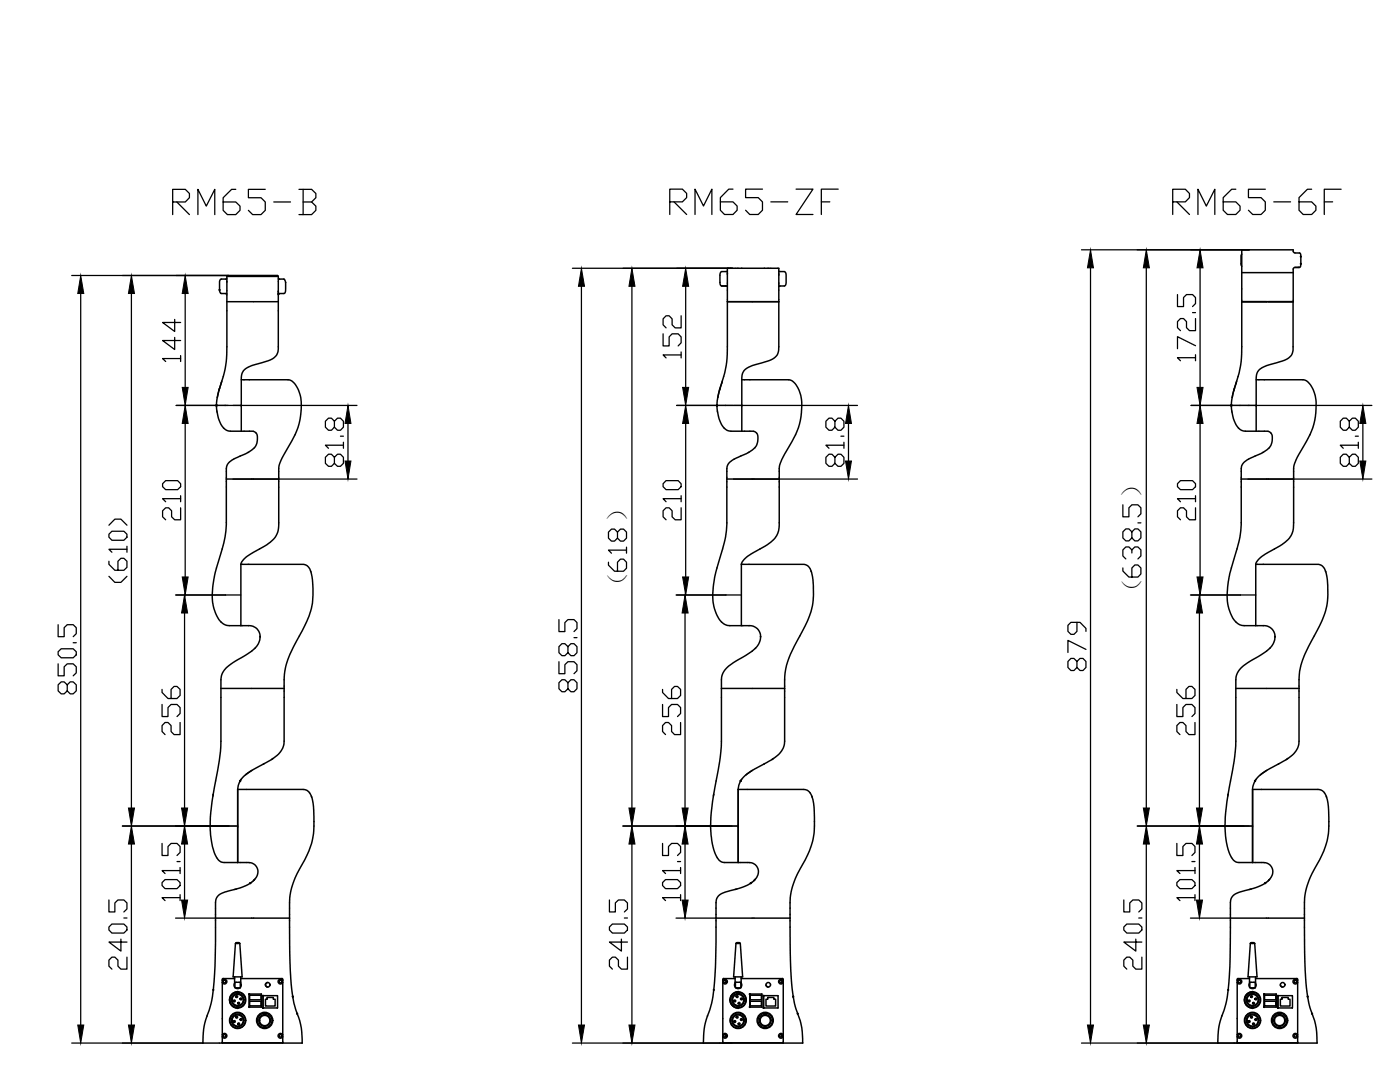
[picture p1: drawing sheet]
<svg xmlns="http://www.w3.org/2000/svg" width="279mm" height="216mm" viewBox="0 0 279 216" stroke-linecap="round" stroke-linejoin="round" font-family="sans-serif">
<defs><g id="words">
<text font-size="9.3" x="132.6" y="44.1">RM65-ZF</text>
<g font-size="8.8">
<text x="33.5" y="44.1">RM65-B</text>
<text x="233.2" y="44.1">RM65-6F</text>
</g>
<g font-size="5.2">
<text x="227.7" y="99.5" transform="rotate(-90 227.7 99.5)">）</text>
<text x="125" y="104.4" transform="rotate(-90 125 104.4)">）</text>
<text x="125" y="119.1" transform="rotate(-90 125 119.1)">（</text>
<text x="227.7" y="120.3" transform="rotate(-90 227.7 120.3)">（</text>
</g>
</g></defs>
<g fill="none" stroke="#000" stroke-width=".3">
<path d="M44 58.5l1.3 .1M45.3 55.6l-1.2 .1-.2 .2-.1 2 .2 .6M45.4 55.2l.1-.2h9.9l.1 .2h-10.2v14a19.5 19.5 0 0 1-1.1 7.2M55.4 55l.1 .2v14a2.52 2.52 0 0 1-2.1 2.8l-.6 .2a9.6 9.6 0 0 0-3.9 1.5 3.3 3.3 0 0 0-.7 2.6v4.4M55.5 55.6l1.2 .1 .3 .7v1.4l-.2 .7-1.3 .1v-.2M55.6 58.6v.1M144.1 57.1h.8M144.9 57.1l.3 .1M145.2 54.4v.3M145.2 54.1l-1.2 .1-.2 .2-.1 1.9a.55 .55 0 0 0 .4 .8M155.4 54.1l1.3 .2 .2 .6-.1 2-.3 .2-1.1 .1M247.8 50.7l-.1 .4v1.7l.1 .3"/>
<path d="M247.8 54.4h10.3M258.1 54.4v5.8M258.4 53.4l-.3 .1v.9M258.4 50.5l-.3-.2v-.5h-10.3v19.4a19.5 19.5 0 0 1-1.1 7.2M258.4 50.5h.7a.5 .5 0 0 1 .5 .2 .5 .5 0 0 1 0 .5v1.8l-.3 .4M258.4 53.4h.9zM43.4 79.3l-.2 1.4 .1 1.5a4.7 4.7 0 0 0 1.9 3.7l.8 .1h3.8a1.42 1.42 0 0 1 1.3 .4M43.8 77.5l-.4 1.8M44.2 76.4l-.5 1.5M44.3 76.1l-.9 3.2M45.3 60.2h10.2M48.2 75.8h9.3a2.71 2.71 0 0 1 2.1 2.1 12.3 12.3 0 0 1-1.4 10.2l-1.9 3.2-.6 1.6-.1 11.4a4.7 4.7 0 0 1-2.8 4.7 12.4 12.4 0 0 0-4.4 2.9l-.3 .7"/>
<path d="M143.3 79.3l-.2 1.4 .1 1.5a4.7 4.7 0 0 0 1.9 3.7l.8 .1h3.8a1.4 1.4 0 0 1 1.3 .4M143.7 77.5l-.4 1.8M144.1 76.4l-.5 1.5M144.1 76.1l-.8 3.2M145.2 60.2h10.2zM148 75.8h9.4a2.71 2.71 0 0 1 2.1 2.1 12.6 12.6 0 0 1-1.4 10.2l-2.1 3.6-.4 1.2-.1 11.4a4.7 4.7 0 0 1-2.8 4.7 12.4 12.4 0 0 0-4.4 2.9l-.3 .7M155.4 60.2v-6.7h-10.2v15.7a19.5 19.5 0 0 1-1.2 7.2M155.4 60.2v9a2.52 2.52 0 0 1-2.1 2.8l-.6 .2a9.6 9.6 0 0 0-4 1.5 3.3 3.3 0 0 0-.7 2.6v4.4M245.9 79.3l-.2 1.4 .2 1.5a4.7 4.7 0 0 0 1.9 3.7l.7 .1h3.8a1.4 1.4 0 0 1 1.4 .4M246.4 77.5l-.5 1.8M246.7 76.4l-.4 1.5M246.8 76.1l-.9 3.2"/>
<path d="M250.7 75.8h9.3a2.71 2.71 0 0 1 2.1 2.1 12.6 12.6 0 0 1-1.4 10.2l-1.9 3.2-.6 1.6v11.4a4.7 4.7 0 0 1-2.9 4.7 12.4 12.4 0 0 0-4.4 2.9l-.3 .7M253.1 60.2h5M258.1 60.2h-10.3h10.3v9a2.48 2.48 0 0 1-2.2 2.8l-.6 .2a9.6 9.6 0 0 0-3.9 1.5 3.3 3.3 0 0 0-.7 2.6v4.4M45.2 95.6h10.4M48.2 81.1v4.9M51.1 86.4a2.82 2.82 0 0 1-1.6 3.9l-1.6 .7a4 4 0 0 0-2.7 2.2v11.1a21.6 21.6 0 0 1-1.4 7.1l-.6 1.9a14.2 14.2 0 0 0-.2 9.1 3.1 3.1 0 0 0 2.8 2.4h3.8a2.15 2.15 0 0 1 2.3 2.3v-.1a3.4 3.4 0 0 1-1.1 2.4M145.1 95.6h10.4M148 81.1v4.9M151 86.4a2.82 2.82 0 0 1-1.6 3.9l-1.6 .7a4 4 0 0 0-2.7 2.2v11.1a21.2 21.2 0 0 1-1.5 7.1l-.5 1.9a14.2 14.2 0 0 0-.2 9.1 3.1 3.1 0 0 0 2.7 2.4h3.9a2.15 2.15 0 0 1 2.3 2.3v-.1a3.4 3.4 0 0 1-1.1 2.4M247.7 95.6h10.5M250.7 81.1v4.9M253.7 86.4a2.82 2.82 0 0 1-1.7 3.9l-1.5 .7a4 4 0 0 0-2.7 2.2l-.1 11.1a21.2 21.2 0 0 1-1.4 7.1l-.6 1.9a14.6 14.6 0 0 0-.3 8.6 3.5 3.5 0 0 0 2.7 2.9h4a2.18 2.18 0 0 1 2.3 2.3v-.1a3.4 3.4 0 0 1-1 2.4"/>
<path d="M48.1 112.6h12.3a1.99 1.99 0 0 1 1.7 1.9 15.1 15.1 0 0 1-1.8 11.4 23.3 23.3 0 0 0-3.4 8l-.2 1.7v12.3a4.3 4.3 0 0 1-2.5 3.7M48.1 112.6v12.2M62 114v.1M148 112.6h12.3a1.99 1.99 0 0 1 1.7 1.9 15.3 15.3 0 0 1-1.9 11.4 23.8 23.8 0 0 0-3.4 8l-.1 1.7v12.3a4.3 4.3 0 0 1-2.5 3.7M148 112.6v12.2M161.9 114v.1M250.6 112.6h12.3a1.99 1.99 0 0 1 1.8 1.9 15.3 15.3 0 0 1-1.9 11.4 24.5 24.5 0 0 0-3.4 8l-.2 1.7v12.3a4.3 4.3 0 0 1-2.5 3.7M250.6 112.6v12.2M264.5 114l.1 .1M44.1 137.4v10.5a56.8 56.8 0 0 1-1.6 10.6M44.1 137.4h12.6M50.9 129.3l-2.1 1.6a11 11 0 0 0-4.3 3.2l-.4 1.3v2"/>
<path d="M144 137.4v10.5a56.8 56.8 0 0 1-1.6 10.6M144 137.4h12.6M150.8 129.3l-2.1 1.6a11 11 0 0 0-4.3 3.2l-.4 1v2.3M246.6 137.4v10.5a56.8 56.8 0 0 1-1.5 10.6M246.6 137.4h12.6M253.4 129.3l-2 1.6a11 11 0 0 0-4.3 3.2l-.4 1-.1 2.3M42.5 158.5l-.4 3.7-.1 3a15.3 15.3 0 0 0 1.2 5.9l.7 .7 .6 .3h4.7a1.94 1.94 0 0 1 2.2 1.1 1.94 1.94 0 0 1-.6 2.4l-.3 .2M42.5 158.5v.4M47.4 157.5h13.1a1.85 1.85 0 0 1 1.7 1.6M47.4 157.5v7.5M47.4 157.5v14.6M48.1 155.5l-.5 1.2-.2 .8"/>
<path d="M50.3 153.7l-1.3 .9M52.7 152.4a13 13 0 0 0-4.5 3l-.2 .3M54.5 151.3l-2 1.2M62.1 158.9a21.8 21.8 0 0 1 .6 5.1 15 15 0 0 1-2.9 9.4 14 14 0 0 0-2 6.7 142.6 142.6 0 0 0 .5 17.9l.1 .8M142.4 158.5l-.5 3.7-.1 3a16.8 16.8 0 0 0 1.3 5.9l.6 .7 .7 .3h4.7a1.94 1.94 0 0 1 2.1 1.1 1.94 1.94 0 0 1-.6 2.4l-.2 .2M142.4 158.5v.4M147.3 157.5h13.1a1.85 1.85 0 0 1 1.7 1.6M147.3 157.5v7.5M147.3 157.5v14.6M148 155.5l-.6 1.2-.1 .8M150.2 153.7l-1.3 .9M152.6 152.4a13 13 0 0 0-4.5 3l-.2 .3"/>
<path d="M154.4 151.3l-2 1.2M162 158.9a21.8 21.8 0 0 1 .5 5.1 15 15 0 0 1-2.8 9.4 14 14 0 0 0-2 6.7 142.6 142.6 0 0 0 .5 17.9l.1 .8M245.1 158.5l-.5 3.7-.1 3a16.8 16.8 0 0 0 1.3 5.9l.6 .7 .6 .3h4.8a1.94 1.94 0 0 1 2.1 1.1 1.94 1.94 0 0 1-.6 2.4l-.2 .2M245.1 158.5l-.1 .4M250 157.5h13a1.85 1.85 0 0 1 1.8 1.6M250 157.5v7.5M250 157.5v14.6M250.7 155.5l-.6 1.2-.1 .8M252.8 153.7l-1.3 .9M255.2 152.4a13 13 0 0 0-4.4 3l-.2 .3M257 151.3l-1.9 1.2M264.7 158.9a21.8 21.8 0 0 1 .5 5.1 15 15 0 0 1-2.9 9.4 14 14 0 0 0-2 6.7 142.6 142.6 0 0 0 .5 17.9l.2 .8"/>
<path d="M47.2 177.4l-1.3 .3a3.4 3.4 0 0 0-2.6 1.4l-.3 1a158.7 158.7 0 0 1-.4 17.4v.1a18.4 18.4 0 0 1-1.2 4.9l-.1 .2a13.3 13.3 0 0 0-.8 5.4h3.9v-12.7l.1-.2M49.9 176.2l-1.5 .8-1.6 .5M50.2 176.1l-.3 .1M50.8 175.5l-.9 .7M50.8 175.4l-.1 .3M147 177.4l-1.2 .3a3.4 3.4 0 0 0-2.6 1.4l-.3 1a158.7 158.7 0 0 1-.4 17.4v.1a18.4 18.4 0 0 1-1.2 4.9l-.1 .2a13.3 13.3 0 0 0-.8 5.4h3.9v-12.7l.1-.2M149.8 176.2l-1.5 .8-1.6 .5M149.9 176.2h-.1M150.1 176.1l-.3 .1M150.6 175.5l-.8 .7M150.7 175.4l-.2 .3M249.7 177.4l-1.3 .3a3.4 3.4 0 0 0-2.6 1.4l-.2 1a158.7 158.7 0 0 1-.5 17.4v.1a18.4 18.4 0 0 1-1.2 4.9v.2a13.3 13.3 0 0 0-.9 5.4h3.9v-12.7l.2-.2"/>
<path d="M252.5 176.2l-1.5 .8-1.6 .5M252.5 176.2h.1M252.7 176.1l-.2 .1M253.3 175.5l-.8 .7M253.4 175.4l-.2 .3M43 183.2h14.8M44.4 195.7a.48 .48 0 0 1 .7-.2 .48 .48 0 0 1 0 .7 .48 .48 0 0 1-.7-.2M44.6 195.3h2.2M46.8 194.9l.1 1.1M46.9 196.1a.73 .73 0 0 0 0 .9M46.9 196h1.1v1.1h-1.1zM46.9 197.1a.73 .73 0 0 0 1 0"/>
<path d="M47 188.3l-.5 6.6h1.8l-.4-6.6M47 188.3h.9M47 188.3l.2-.2h.5l.2 .2M47.1 198.3h.7M47.4 188.1v.2M47.4 197.9a1.6 1.6 0 0 0-1.6 1.6 1.6 1.6 0 0 0 1.6 1.6M48 196.1a.73 .73 0 0 1 0 .9M48 194.9v1.1M48 195.3h8.3M49.8 198.3v2.6h2.4M49.8 198.6h2.3v.9h-2.3zM49.8 199.8h2.3v.9h-2.3z"/>
<path d="M52.1 198.3l-2.3 .1M52.2 198.4v2.5M52.5 198.7v2.4M52.5 198.7h2.9v2.4h-2.9M53.3 199h1.2v.4h.4v1.3h-1.9v-1.3h.3zM53.4 196a.46 .46 0 0 0-.4 .5 .46 .46 0 0 0 .4 .5M56.3 195.2l.1 .2v12.7h3.9a16 16 0 0 0-1.4-7l-.5-2.3M56.4 195.7a.48 .48 0 0 0-.7-.2 .48 .48 0 0 0 0 .7 .48 .48 0 0 0 .7-.2M58.4 198.8l.1 .3M142.9 183.2h14.8M144.2 195.7a.48 .48 0 0 1 .8-.2 .48 .48 0 0 1 0 .7 .48 .48 0 0 1-.8-.2M144.4 195.3h2.3"/>
<path d="M146.7 194.9l.1 1.1M146.8 196.1a.73 .73 0 0 0 0 .9M146.8 196h1v1.1h-1zM146.8 197.1a.73 .73 0 0 0 1 0M146.9 188.3l-.5 6.6h1.8l-.5-6.6M146.9 188.3h.8M146.9 188.3l.2-.2h.5l.1 .2M147 198.3h.6M147.3 188.1v.2M147.3 197.9a1.6 1.6 0 0 0-1.6 1.6 1.6 1.6 0 0 0 1.6 1.6M147.9 196.1a.73 .73 0 0 1 0 .9M147.9 195.3h8.2"/>
<path d="M147.9 194.9l-.1 1.1M149.7 198.3l-.1 2.6h2.4M149.7 198.6h2.3v.9h-2.3zM149.7 199.8h2.3v.9h-2.3zM152 198.3l-2.3 .1M152.1 198.4v2.5M152.4 198.7v2.4M152.4 198.7h2.8l.1 2.4h-2.9M152.9 196.5v.2l.4 .3M153.2 199h1.2v.4h.4v1.3h-1.9v-1.3h.3zM156.1 195.2l.2 .2v12.7h3.9a15.5 15.5 0 0 0-1.4-7l-.5-2.3M156.3 195.7a.48 .48 0 0 0-.7-.2 .48 .48 0 0 0 0 .7 .48 .48 0 0 0 .7-.2"/>
<path d="M158.3 198.8v.3M245.6 183.2h14.7M246.9 195.7a.48 .48 0 0 1 .7-.2 .48 .48 0 0 1 0 .7 .48 .48 0 0 1-.7-.2M247.1 195.3h2.3M249.4 194.9v1.1M249.4 196.1a.73 .73 0 0 0 0 .9M249.4 196h1.1v1.1h-1.1zM249.5 197.1a.73 .73 0 0 0 .9 0M249.5 188.3l.2-.2h.6l.1 .2M249.5 188.3l-.4 6.6h1.8l-.5-6.6M249.5 188.3h.9M249.6 198.3h.7"/>
<path d="M250 188.1v.2M250 197.9a1.6 1.6 0 0 0-1.7 1.6 1.6 1.6 0 0 0 1.7 1.6M250.5 196.1a.73 .73 0 0 1 0 .9M250.6 195.3h8.2M250.6 194.9l-.1 1.1M252.3 198.3v.1M252.4 198.6h2.2v.9h-2.2zM252.4 199.8h2.2v.9h-2.2zM254.7 198.3v2.6h-2.4M254.7 198.4h-2.4v2.5M255 198.7h2.9M255 198.7v2.4"/>
<path d="M255.5 196.5l.2 .4 .3 .1M255.9 199h1.2v.4h.4v1.3h-2v-1.3h.4zM257.9 198.7v2.4M258.8 195.2l.2 .2v12.7h3.8a15.5 15.5 0 0 0-1.4-7l-.4-2.3M259 195.7a.48 .48 0 0 0-.8-.2 .48 .48 0 0 0 0 .7 .48 .48 0 0 0 .8-.2M261 198.8v.3M41.3 202.7h.1M44.4 206.5a.48 .48 0 0 1 .7-.2 .48 .48 0 0 1 0 .8 .48 .48 0 0 1-.7-.2M44.4 208.1h12M44.4 208l.1 .1h11.9v-.1M47.1 200.7h.7M52.5 201.1h.1"/>
<path d="M56.4 206.5a.48 .48 0 0 0-.7-.2 .48 .48 0 0 0 0 .8 .48 .48 0 0 0 .7-.2M59.3 202.2v.1M141.2 202.7h.1M144.2 206.5a.48 .48 0 0 1 .8-.2 .48 .48 0 0 1 0 .8 .48 .48 0 0 1-.8-.2M144.3 208v.1M144.3 208.1h12M147 200.7h.6M152.4 201.1h.1M156.3 206.5a.48 .48 0 0 0-.7-.2 .48 .48 0 0 0 0 .8 .48 .48 0 0 0 .7-.2M156.3 208l-.1 .1h-11.9M159.2 202.2v.1M243.9 202.7h-.1"/>
<path d="M246.9 206.5a.48 .48 0 0 1 .7-.2 .48 .48 0 0 1 0 .8 .48 .48 0 0 1-.7-.2M246.9 208.1h12.1M246.9 208l.1 .1h11.9l.1-.1M249.6 200.7h.7M255 201.1h.1M255.1 201.1h2.8M257.9 201.1h.1M259 206.5a.48 .48 0 0 0-.8-.2 .48 .48 0 0 0 0 .8 .48 .48 0 0 0 .8-.2M261.9 202.2v.1"/>
<circle cx="44.8" cy="195.9" r=".26"/>
<circle cx="46.8" cy="199.7" r=".19"/>
<circle cx="47.2" cy="198.9" r=".19"/>
<circle cx="47.4" cy="199.5" r="1.26"/>
<circle cx="47.4" cy="199.5" r="1.62"/>
<circle cx="47.4" cy="199.5" r="1.11"/>
<circle cx="47.4" cy="199.5" r="1.53"/>
<circle cx="48.1" cy="199.3" r=".19"/>
<circle cx="53.4" cy="196.5" r=".46"/>
<circle cx="56" cy="195.9" r=".26"/>
<circle cx="144.7" cy="195.9" r=".26"/>
<circle cx="146.6" cy="199.7" r=".19"/>
<circle cx="147.1" cy="198.9" r=".19"/>
<circle cx="147.3" cy="199.5" r="1.26"/>
<circle cx="147.3" cy="199.5" r="1.62"/>
<circle cx="147.3" cy="199.5" r="1.11"/>
<circle cx="147.3" cy="199.5" r="1.53"/>
<circle cx="148" cy="199.3" r=".19"/>
<circle cx="153.3" cy="196.5" r=".46"/>
<circle cx="155.9" cy="195.9" r=".26"/>
<circle cx="247.3" cy="195.9" r=".26"/>
<circle cx="249.3" cy="199.7" r=".18"/>
<circle cx="249.8" cy="198.9" r=".19"/>
<circle cx="250" cy="199.5" r="1.26"/>
<circle cx="250" cy="199.5" r="1.62"/>
<circle cx="250" cy="199.5" r="1.11"/>
<circle cx="250" cy="199.5" r="1.53"/>
<circle cx="250.6" cy="199.3" r=".19"/>
<circle cx="256" cy="196.5" r=".46"/>
<circle cx="258.5" cy="195.9" r=".26"/>
<circle cx="44.8" cy="206.7" r=".26"/>
<circle cx="46.8" cy="203.8" r=".19"/>
<circle cx="47.2" cy="203" r=".19"/>
<circle cx="47.4" cy="203.6" r="1.62"/>
<circle cx="47.4" cy="203.6" r="1.26"/>
<circle cx="47.4" cy="203.6" r="1.11"/>
<circle cx="47.4" cy="203.6" r="1.54"/>
<circle cx="47.6" cy="204.3" r=".19"/>
<circle cx="47.6" cy="200.2" r=".19"/>
<circle cx="48.1" cy="203.4" r=".19"/>
<circle cx="52.8" cy="203.6" r="1.62"/>
<circle cx="52.8" cy="203.6" r="1.17"/>
<circle cx="52.8" cy="203.6" r="1.44"/>
<circle cx="52.8" cy="203.6" r="1.02"/>
<circle cx="56" cy="206.7" r=".26"/>
<circle cx="144.7" cy="206.7" r=".26"/>
<circle cx="146.6" cy="203.8" r=".19"/>
<circle cx="147.1" cy="203" r=".19"/>
<circle cx="147.3" cy="203.6" r="1.62"/>
<circle cx="147.3" cy="203.6" r="1.26"/>
<circle cx="147.3" cy="203.6" r="1.11"/>
<circle cx="147.3" cy="203.6" r="1.53"/>
<circle cx="147.5" cy="200.2" r=".19"/>
<circle cx="147.5" cy="204.3" r=".19"/>
<circle cx="148" cy="203.4" r=".19"/>
<circle cx="152.7" cy="203.6" r="1.62"/>
<circle cx="152.7" cy="203.6" r="1.17"/>
<circle cx="152.7" cy="203.6" r="1.03"/>
<circle cx="152.7" cy="203.6" r="1.44"/>
<circle cx="155.9" cy="206.7" r=".26"/>
<circle cx="247.3" cy="206.7" r=".26"/>
<circle cx="249.3" cy="203.8" r=".18"/>
<circle cx="249.8" cy="203" r=".19"/>
<circle cx="250" cy="203.6" r="1.62"/>
<circle cx="250" cy="203.6" r="1.26"/>
<circle cx="250" cy="203.6" r="1.11"/>
<circle cx="250" cy="203.6" r="1.53"/>
<circle cx="250.2" cy="200.2" r=".18"/>
<circle cx="250.2" cy="204.3" r=".18"/>
<circle cx="250.6" cy="203.4" r=".19"/>
<circle cx="255.4" cy="203.6" r="1.62"/>
<circle cx="255.4" cy="203.6" r="1.17"/>
<circle cx="255.4" cy="203.6" r="1.43"/>
<circle cx="255.4" cy="203.6" r="1.03"/>
<circle cx="258.5" cy="206.7" r=".26"/>
</g>
<g fill="#000" stroke="#000" stroke-width=".2">
<circle cx="43.8" cy="57.8" r=".12"/>
<circle cx="55.6" cy="58.7" r=".12"/>
<circle cx="259.6" cy="52.6" r=".12"/>
<circle cx="259.6" cy="51.2" r=".12"/>
<circle cx="43.2" cy="80.9" r=".12"/>
<circle cx="143.1" cy="80.9" r=".12"/>
<circle cx="245.7" cy="80.9" r=".12"/>
<circle cx="47.9" cy="155.8" r=".12"/>
<circle cx="147.8" cy="155.8" r=".12"/>
<circle cx="250.5" cy="155.8" r=".12"/>
<circle cx="49.9" cy="176.2" r=".12"/>
<circle cx="149.8" cy="176.2" r=".12"/>
<circle cx="252.5" cy="176.2" r=".12"/>
<circle cx="42.6" cy="197.5" r=".12"/>
<circle cx="47.4" cy="197.9" r=".12"/>
<circle cx="49.7" cy="198.4" r=".12"/>
<circle cx="52.5" cy="198.7" r=".12"/>
<circle cx="58.4" cy="198.8" r=".12"/>
<circle cx="142.5" cy="197.5" r=".12"/>
<circle cx="147.3" cy="197.9" r=".12"/>
<circle cx="149.6" cy="198.4" r=".12"/>
<circle cx="152.4" cy="198.7" r=".12"/>
<circle cx="158.3" cy="198.8" r=".12"/>
<circle cx="245.1" cy="197.5" r=".12"/>
<circle cx="250" cy="197.9" r=".12"/>
<circle cx="252.3" cy="198.4" r=".12"/>
<circle cx="255" cy="198.7" r=".12"/>
<circle cx="261" cy="198.8" r=".12"/>
<circle cx="47.4" cy="201.1" r=".12"/>
<circle cx="49.7" cy="200.9" r=".12"/>
<circle cx="52.5" cy="201.1" r=".12"/>
<circle cx="59.3" cy="202.3" r=".12"/>
<circle cx="147.3" cy="201.1" r=".12"/>
<circle cx="149.6" cy="200.9" r=".12"/>
<circle cx="152.4" cy="201.1" r=".12"/>
<circle cx="159.2" cy="202.3" r=".12"/>
<circle cx="250" cy="201.1" r=".12"/>
<circle cx="252.3" cy="200.9" r=".12"/>
<circle cx="255" cy="201.1" r=".12"/>
<circle cx="261.9" cy="202.3" r=".12"/>
</g>
<g fill="none" stroke="#000" stroke-width=".25">
<path d="M14.3 55h31.2M16.1 58.6v145.9M26.2 58.6v102.6M37 58.6v18.7M114.2 53.5h32.1M116 57.1v147.4M126.1 57.1v104.1M136.8 57.1v20.2M215.8 49.8h33.5M217.6 53.4v151.1M228.8 53.4v107.8M235 58.8v2.4h1.2v-1.8l.6-.6h1.2l.6 .6v1.2l-.6 .6"/>
<path d="M239.5 53.4v23.9M34.9 67.3v2.4l-2.5-1.8h3.6M34.9 63.7v2.4l-2.5-1.8h3.6M36 71.5h-3.6l.7 .6M36 71v1.1M132.3 66.6v2.4h1.2v-1.8l.6-.6h1.2l.6 .6v1.2l-.6 .6M135.9 70.8h-3.6l.6 .6M135.9 63v2.4h-1.2l-.6-.6v-1.2l-.6-.6h-.6l-.6 .6v1.2l.6 .6M135.9 70.2v1.2M238 62.4h.6M238.6 71.4h-3.6l.6 .6M238.6 69l-3.6-1.8v2.4"/>
<path d="M238.6 63.6v2.4h-1.2l-.6-.6v-1.2l-.6-.6h-.6l-.6 .6v1.2l.6 .6M238.6 70.8v1.2M32.4 96.5l.7-.6h2.4l.5 .6v.6l-.5 .6h-2.4l-.7-.6zM35.2 80.9h36M36 99.5h-3.6l.7 .6M36 98.9v1.2M37 84.5v30.6M46.5 95.6h24.7M66.7 91.2l.7-.6h.5l.6 .6v1.3l-.6 .5h-.5l-.7-.5v-1.3l-.6-.6h-.5l-.7 .6v1.3l.7 .5h.5l.6-.5M66.7 84.1l.7-.7h.5l.6 .7v1.1l-.6 .7h-.5l-.7-.7v-1.1l-.6-.7h-.5l-.7 .7v1.1l.7 .7h.5l.6-.7M67.9 87h.6M68.5 88.8h-3.6l.7 .7"/>
<path d="M68.5 88.2v1.3M69.4 84.5v7.5M132.9 95.9h2.4l.6 .6v.6l-.6 .6h-2.4l-.6-.6v-.6zM135 80.9h36.1M135.9 99.5h-3.6l.6 .6M135.9 98.9v1.2M136.8 84.5v30.6M146.4 95.6h24.7M166.6 91.2l.6-.6h.6l.6 .6v1.3l-.6 .5h-.6l-.6-.5v-1.3l-.6-.6h-.6l-.6 .6v1.3l.6 .5h.6l.6-.5M166.6 84.1l.6-.7h.6l.6 .7v1.1l-.6 .7h-.6l-.6-.7v-1.1l-.6-.7h-.6l-.6 .7v1.1l.6 .7h.6l.6-.7M167.8 87h.6M168.4 88.8h-3.6l.6 .7"/>
<path d="M168.4 88.2v1.3M169.3 84.5v7.5M235.6 95.9h2.4l.6 .6v.6l-.6 .6h-2.4l-.6-.6v-.6zM237.7 80.9h36.1M238.6 99.5h-3.6l.6 .6M238.6 98.9v1.2M239.5 84.5v30.6M249 95.6h24.8M269.3 91.2l.6-.6h.6l.6 .6v1.3l-.6 .5h-.6l-.6-.5v-1.3l-.6-.6h-.6l-.6 .6v1.3l.6 .5h.6l.6-.5M269.3 84.1l.6-.7h.6l.6 .7v1.1l-.6 .7h-.6l-.6-.7v-1.1l-.6-.7h-.6l-.6 .7v1.1l.6 .7h.6l.6-.7M270.5 87h.6M271.1 88.8h-3.6l.6 .7"/>
<path d="M271.1 88.2v1.3M272 84.5v7.5M21.7 115l1.2 1.2h1.2l1.2-1.2M21.7 112v.6l1.2 1.2h1.8l.6-.6v-1.2l-.6-.6h-.6l-.6 .6v1.8M21.7 106.6l.6-.6h2.4l.6 .6v.6l-.6 .6h-2.4l-.6-.6zM21.7 104.8l1.2-1.2h1.2l1.2 1.2M25.3 109.6h-3.6l.6 .6M25.3 109v1.2M35 118.7h13.1M36 101.3v2.4h-1.1l-.7-.6v-1.2l-.5-.6h-.6l-.7 .6v1.2l.7 .6M121.4 112.2v.6l1.2 1.2h1.8l.6-.6v-1.2l-.6-.6h-.6l-.6 .6v1.8M123.2 106.2l.6-.6h.6l.6 .6v1.2l-.6 .6h-.6l-.6-.6v-1.2l-.6-.6h-.6l-.6 .6v1.2l.6 .6h.6l.6-.6"/>
<path d="M125 109.8h-3.6l.6 .6M125 109.2v1.2M134.9 118.7h13.1M135.9 101.3v2.4h-1.2l-.6-.6v-1.2l-.6-.6h-.6l-.6 .6v1.2l.6 .6M224.1 113.3v.6l1.2 1.2h1.8l.6-.6v-1.2l-.6-.6h-.6l-.6 .6v1.8M224.1 100.7v2.4h1.2v-1.8l.6-.6h1.2l.6 .6v1.2l-.6 .6M225.9 110.3v-.6l-.6-.6h-.6l-.6 .6v1.2l.6 .6M225.9 109.7l.6-.6h.6l.6 .6v1.2l-.6 .6M225.9 106.1l.6-.6h.6l.6 .6v1.2l-.6 .6h-.6l-.6-.6v-1.2l-.6-.6h-.6l-.6 .6v1.2l.6 .6h.6l.6-.6M227.1 104.3h.6M237.6 118.7h13M238.6 101.3v2.4h-1.2l-.6-.6v-1.2l-.6-.6h-.6l-.6 .6v1.2l.6 .6"/>
<path d="M11.6 132.5v2.4h1.2v-1.8l.6-.6h1.2l.6 .6v1.2l-.6 .6M11.6 130l.6-.5h2.4l.6 .5v.7l-.6 .6h-2.4l-.6-.6zM11.6 124.7v2.3h1.2v-1.8l.6-.5h1.2l.6 .5v1.2l-.6 .6M13.4 136.7l.6-.6h.6l.6 .6v1.2l-.6 .6h-.6l-.6-.6v-1.2l-.6-.6h-.6l-.6 .6v1.2l.6 .6h.6l.6-.6M14.6 128.2h.6M32.3 137.6v.6l1.2 1.2h1.8l.6-.6v-1.2l-.6-.6h-.6l-.6 .6v1.8M36.8 122.3v38.9M111.5 132v2.4h1.2v-1.8l.6-.6h1.3l.5 .6v1.2l-.5 .6M111.5 123.6v2.4h1.2v-1.8l.6-.6h1.3l.5 .6v1.2l-.5 .6M113.3 136.2l.6-.6h.7l.5 .6v1.2l-.5 .6h-.7l-.6-.6v-1.2l-.6-.6h-.6l-.6 .6v1.2l.6 .6h.6l.6-.6M113.3 129l.6-.6h.7l.5 .6v1.2l-.5 .6h-.7l-.6-.6v-1.2l-.6-.6h-.6l-.6 .6v1.2l.6 .6h.6l.6-.6M114.6 127.2h.5"/>
<path d="M132.2 137.6v.6l1.2 1.2h1.8l.6-.6v-1.2l-.6-.6h-.6l-.6 .6v1.8M136.7 122.3v38.9M214.9 132l.6-.6h.6l.6 .6v1.2l-.6 .6h-.6l-.6-.6v-1.2l-.6-.6h-.6l-.6 .6v1.2l.6 .6h.6l.6-.6M214.9 124.2v1.8l-.6 .6h-.6l-.6-.6v-1.2l.6-.6h1.8l1.2 1.2v.6M216.7 129.6l-3.6-1.8v2.4M234.9 137.6v.6l1.2 1.2h1.8l.6-.6v-1.2l-.6-.6h-.6l-.6 .6v1.8M239.4 122.3v38.9M32.3 140.6v2.4h1.2v-1.8l.6-.6h1.2l.6 .6v1.2l-.6 .6M35.9 144.2v2.4h-1.2l-.6-.6v-1.2l-.6-.6h-.6l-.6 .6v1.2l.6 .6M132.2 140.6v2.4h1.2v-1.8l.6-.6h1.2l.6 .6v1.2l-.6 .6M135.8 144.2v2.4h-1.2l-.6-.6v-1.2l-.6-.6h-.6l-.6 .6v1.2l.6 .6M234.9 140.6v2.4h1.2v-1.8l.6-.6h1.2l.6 .6v1.2l-.6 .6"/>
<path d="M238.5 144.2v2.4h-1.2l-.6-.6v-1.2l-.6-.6h-.6l-.6 .6v1.2l.6 .6M21.7 179.6v2.4h1.2v-1.8l.6-.6h1.2l.6 .6v1.2l-.6 .6M24.4 164.8h23M26.2 168.4v36.1M32.3 176.1l.6-.6h2.4l.6 .6v.6l-.6 .6h-2.4l-.6-.6zM32.3 168.3v2.4h1.2v-1.8l.6-.6h1.2l.6 .6v1.2l-.6 .6M35.3 171.9h.6M35.9 179.1h-3.6l.6 .6M35.9 173.7h-3.6l.6 .6M35.9 173.1v1.2M35.9 178.5v1.2M36.8 168.4v11.2"/>
<path d="M121.6 179.6v2.4h1.2v-1.8l.6-.6h1.2l.6 .6v1.2l-.6 .6M124.3 164.8h23M126.1 168.4v36.1M132.2 176.1l.6-.6h2.4l.6 .6v.6l-.6 .6h-2.4l-.6-.6zM132.2 168.3v2.4h1.2v-1.8l.6-.6h1.2l.6 .6v1.2l-.6 .6M135.2 171.9h.6M135.8 179.1h-3.6l.6 .6M135.8 173.7h-3.6l.6 .6M135.8 173.1v1.2M135.8 178.5v1.2M136.7 168.4v11.2M224.3 179.6v2.4h1.2v-1.8l.6-.6h1.2l.6 .6v1.2l-.6 .6"/>
<path d="M227 164.8h23M228.8 168.4v36.1M234.9 176.1l.6-.6h2.4l.6 .6v.6l-.6 .6h-2.4l-.6-.6zM234.9 168.3v2.4h1.2v-1.8l.6-.6h1.2l.6 .6v1.2l-.6 .6M237.9 171.9h.6M238.5 179.1h-3.6l.6 .6M238.5 173.7h-3.6l.6 .6M238.5 173.1v1.2M238.5 178.5v1.2M239.4 168.4v11.2M21.7 185l.6-.6h2.4l.6 .6v.6l-.6 .6h-2.4l-.6-.6zM24.1 187.4v2.4l-2.4-1.8h3.6"/>
<path d="M24.7 183.2h.6M25.3 191v2.4h-1.2l-.6-.6v-1.2l-.6-.6h-.6l-.6 .6v1.2l.6 .6M35 183.2h8M121.6 185l.6-.6h2.4l.6 .6v.6l-.6 .6h-2.4l-.6-.6zM124 187.4v2.4l-2.4-1.8h3.6M124.6 183.2h.6M125.2 191v2.4h-1.2l-.6-.6v-1.2l-.6-.6h-.6l-.6 .6v1.2l.6 .6M134.9 183.2h8M224.3 185l.6-.6h2.4l.6 .6v.6l-.6 .6h-2.4l-.6-.6zM226.7 187.4v2.4l-2.4-1.8h3.6M227.3 183.2h.6M227.9 191v2.4h-1.2l-.6-.6v-1.2l-.6-.6h-.6l-.6 .6v1.2l.6 .6"/>
<path d="M237.6 183.2h8M14.3 208.1h26.2M114.2 208.1h31.9M215.8 208.1h33.5"/>
</g>
<path d="M48.2 80.7v.4M148 80.7v.4M250.7 80.7v.4" fill="none" stroke="#000" stroke-width=".3"/>
<path d="M45.7 164.8h1.7M145.6 164.8h1.7M248.2 164.8h1.8" fill="none" stroke="#000" stroke-width=".2"/>
<g fill="#000" stroke="#000" stroke-width=".2">
<path d="M16.1 55l.6 3.6h-1.2zM26.2 55l.6 3.6h-1.2zM37 55l.5 3.6h-1.1zM116 53.5l.6 3.6h-1.2zM126.1 53.5l.6 3.6h-1.2zM136.8 53.5l.6 3.6h-1.2zM217.6 49.8l.6 3.6h-1.2zM228.8 49.8l.6 3.6h-1.2zM239.5 49.8l.6 3.6h-1.2zM36.4 77.3h1.1l-.5 3.6zM136.2 77.3h1.2l-.6 3.6zM238.9 77.3h1.2l-.6 3.6z"/>
<path d="M37 80.9l.5 3.6h-1.1zM69.4 80.9l.6 3.6h-1.1zM68.9 92h1.1l-.6 3.6zM136.8 80.9l.6 3.6h-1.2zM169.3 80.9l.6 3.6h-1.2zM168.7 92h1.2l-.6 3.6zM239.5 80.9l.6 3.6h-1.2zM272 80.9l.6 3.6h-1.2zM271.4 92h1.2l-.6 3.6zM36.4 115.1h1.1l-.5 3.6zM136.2 115.1h1.2l-.6 3.6zM238.9 115.1h1.2l-.6 3.6z"/>
<path d="M36.8 118.7l.6 3.6h-1.2zM136.7 118.7l.6 3.6h-1.2zM239.4 118.7l.6 3.6h-1.2zM26.2 164.8l.6 3.6h-1.2zM25.6 161.2h1.2l-.6 3.6zM36.2 179.6h1.2l-.6 3.6zM36.8 164.8l.6 3.6h-1.2zM36.2 161.2h1.2l-.6 3.6zM126.1 164.8l.6 3.6h-1.2zM125.5 161.2h1.2l-.6 3.6zM136.1 179.6h1.2l-.6 3.6zM136.7 164.8l.6 3.6h-1.2z"/>
<path d="M136.1 161.2h1.2l-.6 3.6zM228.8 164.8l.6 3.6h-1.2zM228.2 161.2h1.2l-.6 3.6zM238.8 179.6h1.2l-.6 3.6zM239.4 164.8l.6 3.6h-1.2zM238.8 161.2h1.2l-.6 3.6zM15.5 204.5h1.2l-.6 3.6zM25.6 204.5h1.2l-.6 3.6zM115.4 204.5h1.2l-.6 3.6zM125.5 204.5h1.2l-.6 3.6zM217 204.5h1.2l-.6 3.6zM228.2 204.5h1.2l-.6 3.6z"/>
</g>
<use href="#words"/>
</svg>
